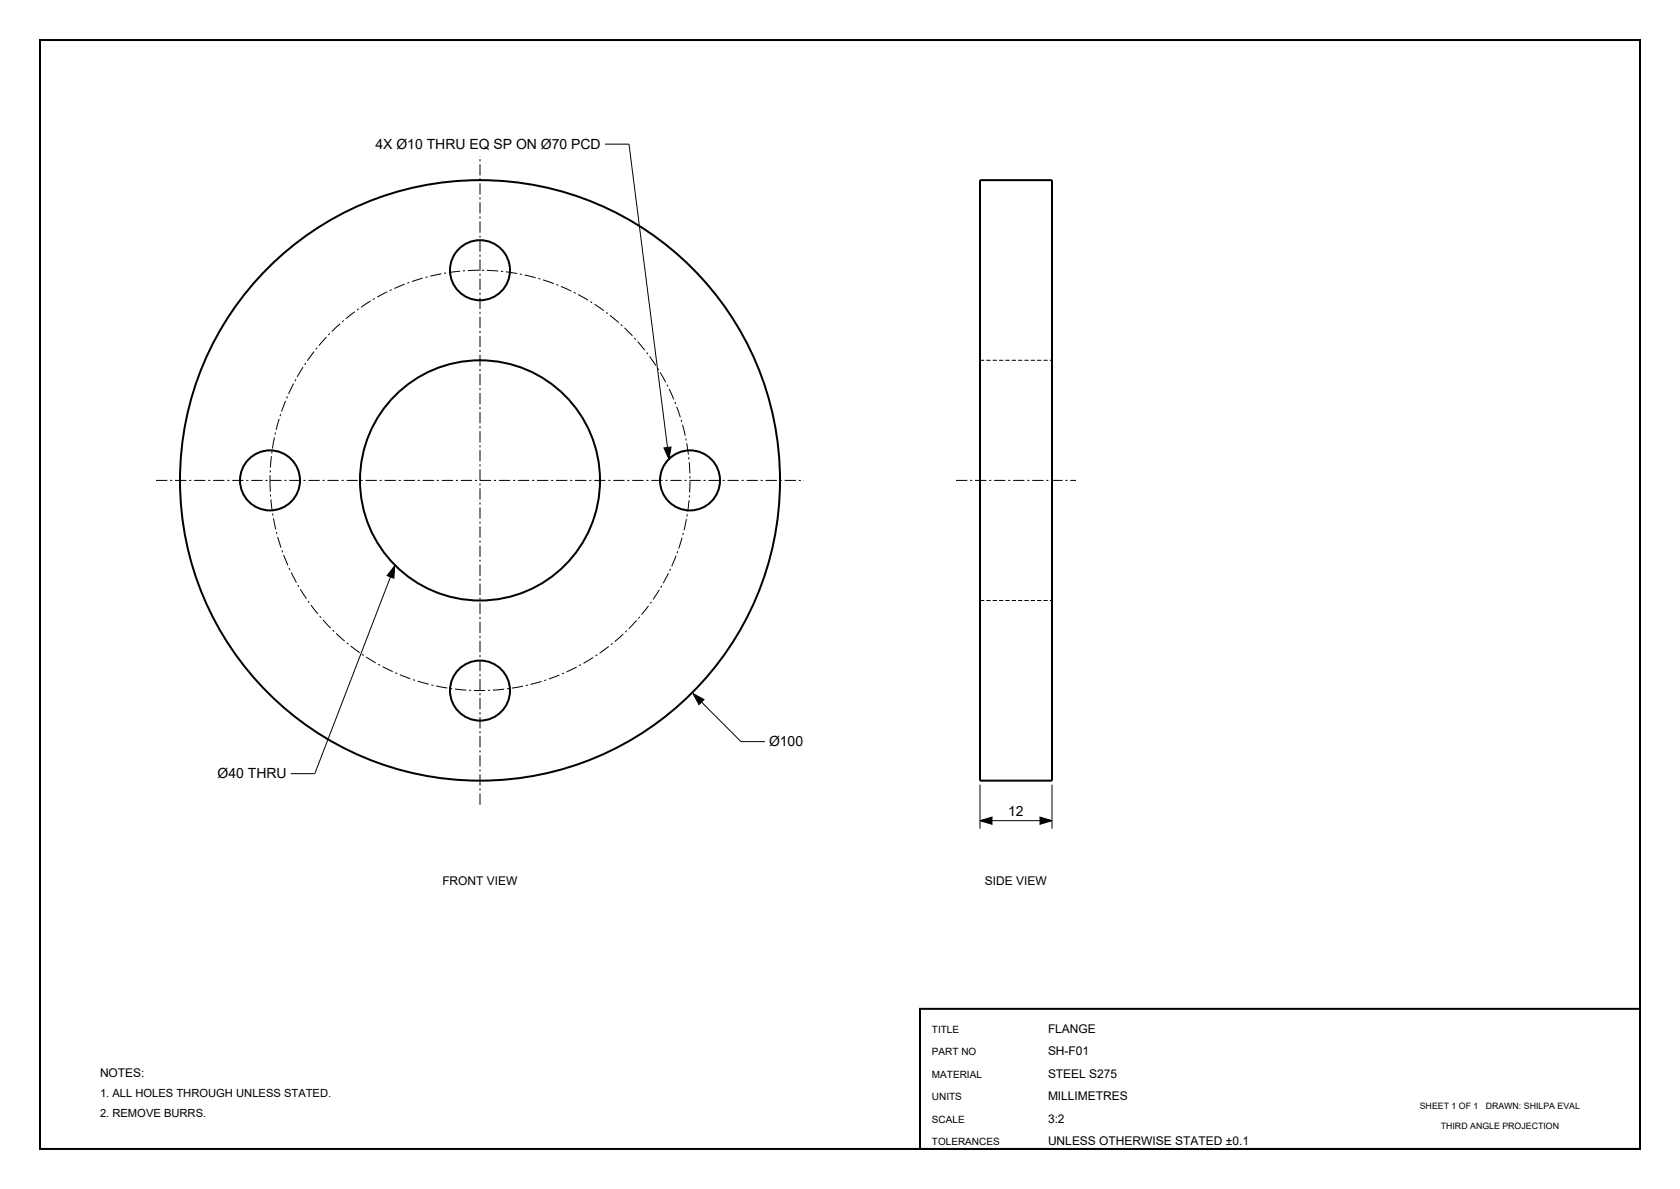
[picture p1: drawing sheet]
<svg xmlns="http://www.w3.org/2000/svg" width="420mm" height="297mm" viewBox="0 0 420 297" stroke-linecap="round" stroke-linejoin="round" font-family="sans-serif">
<defs><g id="words">
<g font-size="3.5">
<text x="93.8" y="37.2">4X Ø10 THRU EQ SP ON Ø70 PCD</text>
<text x="192.3" y="186.4">Ø100</text>
<text x="54.4" y="194.4">Ø40 THRU</text>
<text x="252.1" y="203.8">12</text>
</g>
<g font-size="3">
<text x="110.6" y="221">FRONT VIEW</text>
<text x="246.2" y="221">SIDE VIEW</text>
<text x="262" y="258">FLANGE</text>
<text x="262" y="263.6">SH­F01</text>
<text x="25" y="269">NOTES:</text>
<text x="262" y="269.2">STEEL S275</text>
<text x="262" y="274.8">MILLIMETRES</text>
<text x="262" y="280.4">3:2</text>
<text x="262" y="286">UNLESS OTHERWISE STATED ±0.1</text>
</g>
<g font-size="2.8">
<text x="25" y="274">1. ALL HOLES THROUGH UNLESS STATED.</text>
<text x="25" y="279">2. REMOVE BURRS.</text>
</g>
<g font-size="2.5">
<text x="233" y="258">TITLE</text>
<text x="233" y="263.6">PART NO</text>
<text x="233" y="269.2">MATERIAL</text>
<text x="233" y="274.8">UNITS</text>
<text x="233" y="280.4">SCALE</text>
<text x="233" y="286">TOLERANCES</text>
</g>
<g font-size="2.2">
<text x="355" y="277">SHEET 1 OF 1</text>
<text x="371.4" y="277">DRAWN: SHILPA EVAL</text>
<text x="360.2" y="282">THIRD ANGLE PROJECTION</text>
</g>
</g></defs>
<g fill="none" stroke="#000" stroke-width=".5">
<path d="M10 10h400v277h-400zM245 45h18v150h-18zM230 252h180v35h-180z"/>
<circle cx="120" cy="67.5" r="7.5"/>
<circle cx="67.5" cy="120" r="7.5"/>
<circle cx="120" cy="120" r="30"/>
<circle cx="120" cy="120" r="75"/>
<circle cx="172.5" cy="120" r="7.5"/>
<circle cx="120" cy="172.5" r="7.5"/>
</g>
<path d="M151.2 36h6l10 78.8M98.7 141.3l-20 52h-6M173.2 173.2l12 12h6M245 196v11M263 196v11M245 205h18" fill="none" stroke="#000" stroke-width=".25"/>
<path d="M166 111.9l1.8-.2-.6 3.1zM98.7 141.3l-.2 3.1-1.7-.6zM173.2 173.2l2.8 1.5-1.3 1.3zM245 205l3-.9v1.8zM260 204.1l3 .9-3 .9z" fill="#000" stroke="#000" stroke-width=".25"/>
<g fill="none" stroke="#000" stroke-width=".25" stroke-dasharray="2.8 .7 .5 .7" stroke-linecap="butt">
<path d="M39 120h162M239 120h30M120 201v-162"/>
<circle cx="120" cy="120" r="52.5"/>
</g>
<path d="M245 90h18M245 150h18" fill="none" stroke="#000" stroke-width=".25" stroke-dasharray="1.1 .5" stroke-linecap="butt"/>
<use href="#words"/>
</svg>
